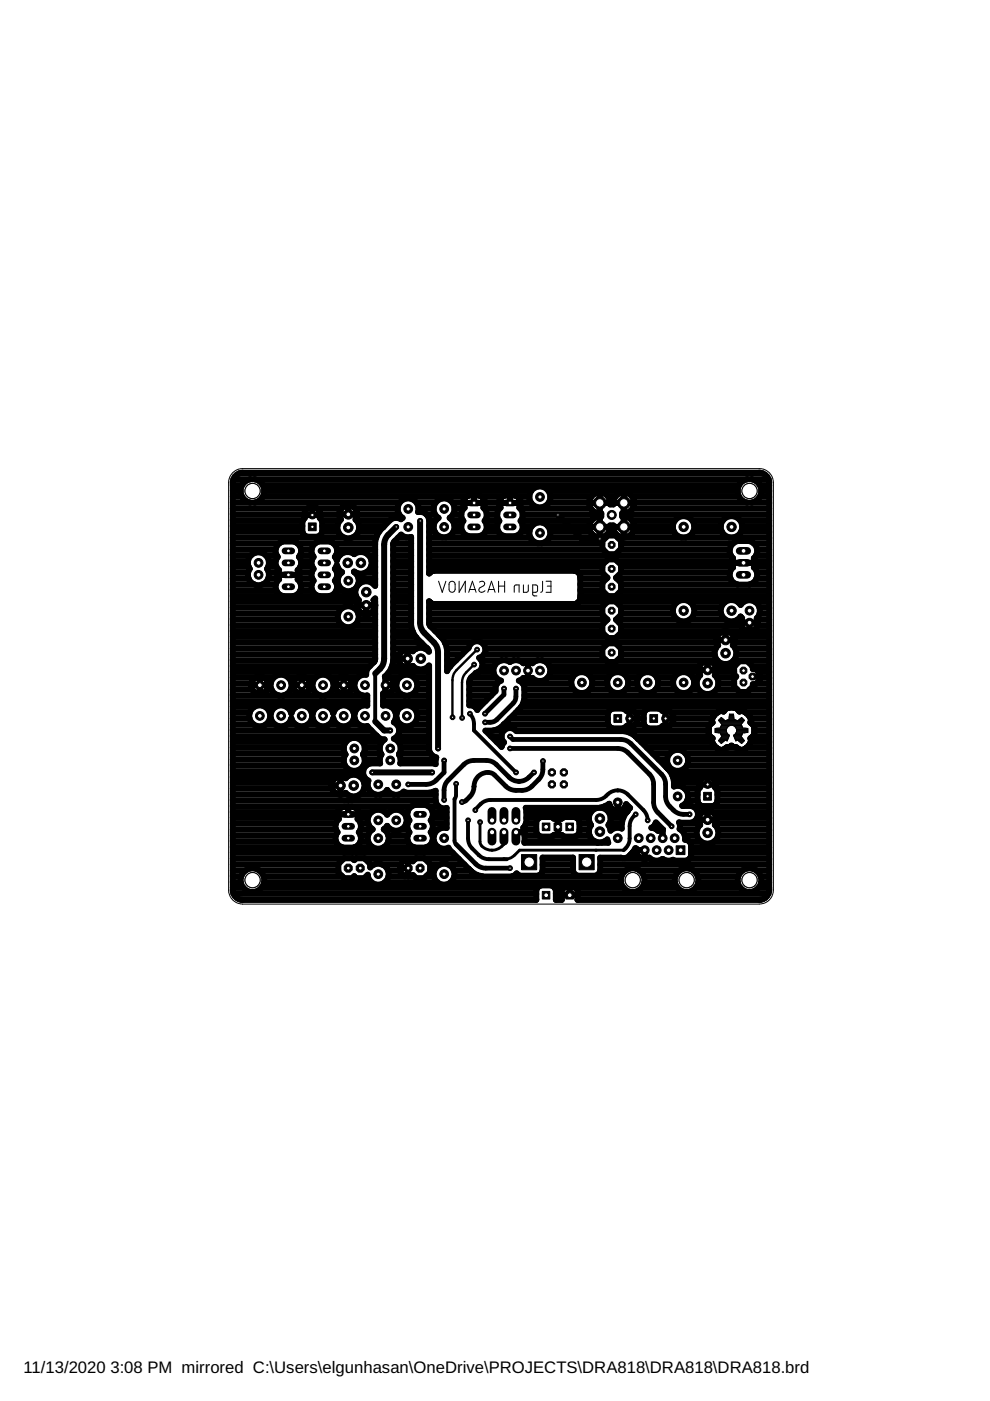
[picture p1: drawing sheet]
<svg xmlns="http://www.w3.org/2000/svg" width="210mm" height="297mm" viewBox="0 0 210 297" stroke-linecap="round" stroke-linejoin="round" font-family="sans-serif">
<defs><g id="words">
<g font-size="3.5">
<text x="5" y="291">11/13/2020</text>
<text x="23.4" y="291">3:08 PM mirrored C:\Users\elgunhasan\OneDrive\PROJECTS\DRA818\DRA818\DRA818.brd</text>
</g>
</g></defs>
<g fill="none" stroke="#000" stroke-width=".21">
<path d="M93 123.2l.8 2.4 .7-2.4M95.3 123.5a.66 .66 0 0 1 .7-.2 .66 .66 0 0 1 .5 .6v1a.65 .65 0 0 1-.6 .7 .65 .65 0 0 1-.7-.7zM97.3 123.2v2.4l1.4-2.4v2.4M99.4 125.6l.8-2.4 .7 2.4M99.6 125h1.2M101.7 123.4a.58 .58 0 0 1 .8-.1 .58 .58 0 0 1 0 .9l-.7 .4a.54 .54 0 0 0-.2 .7 .54 .54 0 0 0 .7 .2l.5-.3M103.4 125.6l.8-2.4 .8 2.4M103.6 125h1.2M105.7 124.3h1.3M105.7 123.2v2.4M107 123.2v2.4M109 125.6v-1.2l.2-.3 .2-.1h.7v1.6"/>
<path d="M111 124v1.6h.6l.4-.3v-1.3M112.9 125.6h.7l.3-.3 .1-.9-.3-.4h-.8v2l.3 .3h.6M115 123.2v2l-.4 .4M115.8 123.2h1v2.4h-1M116 124.3h.8M151.6 155.2h2.5M151.6 155.1h2.4M151.6 155h2.4M151.6 154.9h2.4M151.6 154.8h2.4M151.6 154.7h2.4M151.6 154.5h2.5"/>
<path d="M151.9 154.4h2.2M152.2 155.4h1.9M152.3 157h1.4M152.4 152.8h1.3M152.4 152.7h1.2M152.4 157.1h1.1M152.4 156.9h1.8M152.5 152.9h5.2M152.5 156.8h1.8M152.5 152.5h.9M152.6 157.2h.8M152.6 153h5"/>
<path d="M152.6 156.7h1.7M152.7 153.1h4.8M152.7 152.4h.6M152.7 157.4h.5M152.7 156.5h1.7M152.7 154.3l-1.1 .2v.8l1.1 .1 .4 .7-.8 .9 .6 .6 .9-.7 .4 .2 .5-1.2-.5-.4-.2-.4M152.8 155.5h1.4M152.8 154.3h1.4M152.8 153.2h4.6M152.8 152.3h.3M152.8 154.2h1.4M152.8 157.5h.3"/>
<path d="M152.8 155.6h1.5M152.8 154.1l-.1 .2M152.8 156.4h1.7M152.8 154.1h1.6M152.8 155.7h1.6M152.8 153.4h4.5M152.9 153.9h1.6M152.9 155.8h1.7M152.9 152.2h.1M152.9 157.6h.1M152.9 153.8l-.1 .3M152.9 156.3h1.6"/>
<path d="M152.9 153.8h1.9M153 156h1.6M153 153.5h4.2M153 153.7h4.2M153 156.2h1.5M153 156.1h1.6M153 153.6h4.1M153.9 152.8h2.3M154 157h.2M154.1 154.5l-.1 .6M154.2 152.7h1.8M154.3 154.2l-.2 .3"/>
<path d="M154.6 152.5l-.8 .3-.9-.7-.6 .6 .8 .9-.2 .2M154.6 152.5l.1-1.1h.8l.1 1.1M154.6 152.5h1M154.6 152.4h1M154.6 152.3h1M154.6 152.2h1M154.6 152.1h1M154.6 151.9h1M154.6 151.8h1M154.6 151.7h1M154.6 151.6h.9M154.7 151.5h.8"/>
<path d="M154.8 153.8l.8 .1 .4 .4M154.8 153.8l-.5 .4M155.4 153.8h1.8M155.5 156h1.7M155.6 156.1h1.6M155.6 155.8h1.7M155.6 152.5l.8 .3 .8-.7 .6 .6-.7 .9M155.6 156.2h1.6M155.7 153.9h1.6M155.7 156.3h1.6M155.7 156.4h1.7M155.8 156.5h1.7"/>
<path d="M155.8 155.7h1.5M155.8 154.1h1.6M155.8 156.7h1.7M155.9 156.8h1.7M155.9 155.6h1.5M155.9 156.9h1.8M155.9 154.2h1.5M156 157h.2M156 155.5h1.4M156 154.3l.2 .4M156 154.3h1.4M156.1 155.4h1.8"/>
<path d="M156.1 154.4h2.2M156.1 155.2l-.6 .7 .5 1.2 .2-.1M156.1 155.2h2.5M156.1 154.5h2.5M156.1 155.1h2.5M156.2 154.7v.2M156.2 155h2.4M156.2 154.8h2.4M156.2 154.7h2.4M156.2 154.9l-.1 .3M156.2 154.9h2.4M156.4 152.8h1.4"/>
<path d="M156.5 157h1.3M156.6 152.7h1.2M156.6 157.1h1.1M156.7 152.5h.9M156.8 157.2h.8M156.9 152.4h.6M156.9 157.4h.6M157 152.3h.4M157.1 157.5h.3M157.1 153.6l.2 .2M157.2 152.2h.1M157.2 157.6h.1"/>
<path d="M157.3 153.8l.1 .3M157.4 154.1v.2M157.4 154.3l1.2 .2v.8l-1.2 .1-.3 .7 .7 .9-.6 .6-.8-.7-.2 .1"/>
</g>
<g fill="none" stroke="#000" stroke-width="1.3">
<path d="M49.4 109.1h15.1M49.4 106.6h35.3M49.4 119h3.2M49.4 117.7h3.9M49.4 116.5h9M49.4 115.2h9.8M49.4 114h23.7M49.4 112.8h14.7M49.4 111.5h14.7M49.4 110.3h14.9M49.4 107.8h15.8M49.4 105.3h2"/>
<path d="M49.4 104.1h1.6M49.4 102.8h2M49.5 101.6h113.4M50.7 100.4h111M53 101.6a2.54 2.54 0 0 0-2 2.5 2.54 2.54 0 0 0 2 2.5M54 101.6a2.54 2.54 0 0 1 2.1 2.5 2.54 2.54 0 0 1-2.1 2.5M55.7 105.3h43.1M55.7 102.8h101M56 104.1h56.6M56.3 117.7h2.4M57 119h1.4M58.4 118.9v.8l.4 .8 .4 .4a1.51 1.51 0 0 0 0 2 1.99 1.99 0 0 0-.7 2 1.99 1.99 0 0 0 1.5 1.5"/>
<path d="M58.4 118.9l.5-.8a1.98 1.98 0 0 1 1.1-3.3h2.3a1.98 1.98 0 0 1 1.1 3.3l.4 .8M63.1 115.2h3.7M63.6 117.7h2.7M63.8 118.9v.8l-.3 .8-.4 .4a1.51 1.51 0 0 1 0 2 1.99 1.99 0 0 1 .7 2 1.99 1.99 0 0 1-1.5 1.5M63.8 119h2.3M63.8 116.5h2.3M64.5 109.2h3.4M64.9 108.1a1.71 1.71 0 0 1 2.2-.4 1.71 1.71 0 0 1 .7 2.1l.5 .8v2.2l-.2 .4-.8 .6h-2.1l-.5-.2-.4-.4-.2-.4v-2.2l.5-.8a1.7 1.7 0 0 1 .3-1.7zM66.1 118.9v.8l.4 .9a1.88 1.88 0 0 0 0 2.5 2 2 0 0 0 1.1 3.3M66.2 107.8h.1M66.2 107.5v1.7M66.2 109.1h.1"/>
<path d="M67.2 107.8h5.2M67.9 109.1h16.7M68.2 110.3h4M68.3 112.8h3.4M68.3 111.5h3.2M70.7 115.2h8.8M71.2 117.7h.9M71.5 116.5h8M72.6 107.6a1.9 1.9 0 0 1 2.5 0 1.9 1.9 0 0 1 .3 2.6 2.31 2.31 0 0 1 .1 3.3 2.31 2.31 0 0 1-3.3 0 2.31 2.31 0 0 1 .1-3.3 1.88 1.88 0 0 1 .3-2.6zM73.8 107.1l.1 2M73.8 107.8h.1M74.6 114h5.2"/>
<path d="M75.3 107.8h9M75.5 110.3h7.2M75.9 112.8h4.5M76.1 111.5h5.4M78.1 117.7h1.4M78.8 119h.7M79.9 113.6l-.4 1.3v9.3a2.27 2.27 0 0 0-3.7 0 2.49 2.49 0 0 0-.7-3 2.31 2.31 0 0 0 3.1-.3 2.31 2.31 0 0 0 0-3.1 2.31 2.31 0 0 0-3.1-.3 2.31 2.31 0 0 0-3.7 1.4l-.4-.8a1.98 1.98 0 0 0-1.1-3.3h-2.3a2 2 0 0 0-1.1 3.3l-.4 .8M79.9 113.6h.1M80.5 112.5l-.6 1.1M80.5 112.5h.1M81.3 111.8l1.6-1.7 .7-.3h.8l.6 .3 .4-.3a2.24 2.24 0 0 1-.9-2.9 2.24 2.24 0 0 1 2.8-1.1 2.24 2.24 0 0 1 1.3 2.8 1.91 1.91 0 0 1 2.4 1.5v11.5M81.3 111.8l-.8 .7"/>
<path d="M81.3 111.8h.1M83.4 119h3.8M83.4 117.7h3.8M83.4 116.5h3.8M83.4 115.2h3.8M84 111.7a6.1 6.1 0 0 0-2.4 2.9l-.2 .9v24.2l-.1 .9a4.7 4.7 0 0 1-1.8 2.2M84.4 114h2.8M88.3 106.6h4.1M88.7 107.8h3.2M89.1 110.4v21.7l.1 .9 .4 .8 2.7 2.8 .5 1.3 .1 20.8M90.4 109.1h1.8M91 119h37.5"/>
<path d="M91 117.7h63.9M91 116.5h36.8M91 115.2h36.7M91 114h21.5M91 112.8h1.2M91 111.5h.9M91 110.3h1.5M92.9 106a2.25 2.25 0 0 1 3.1 .7 2.25 2.25 0 0 1-.7 3.1 2.24 2.24 0 0 1 .6 3.4 2.24 2.24 0 0 1-3.4 0 2.24 2.24 0 0 1 .5-3.4 2.24 2.24 0 0 1-.1-3.8zM95.8 110.3h2.3M95.9 106.6h2.3M96.1 109.1h1.7M96.1 112.8h2"/>
<path d="M96.4 111.5h1.4M96.4 107.8h1.9M98.2 106.6h4.6M98.7 105.4l1-.4h1.6a1.6 1.6 0 0 1 1.2 2.6 1.93 1.93 0 0 1 .2 2.8 1.98 1.98 0 0 1-1.1 3.3h-2.2a1.98 1.98 0 0 1-1.1-3.3 1.93 1.93 0 0 1 .2-2.8 1.63 1.63 0 0 1 .2-2.2zM100.5 106.6v.1M100.5 105v1.6M100.5 106.6h.1M100.5 105.3h.1M102.2 105.3h4.3M102.6 107.8h3.4M102.8 106.6h3M102.9 110.3h2.8"/>
<path d="M102.9 112.8h2.8M103.2 109.1h2.2M103.2 111.5h2.2M105.8 106.6h4.6M106.4 105.4l.9-.4h1.6a1.62 1.62 0 0 1 1.2 2.6 1.93 1.93 0 0 1 .3 2.8 1.98 1.98 0 0 1-1.2 3.3h-2.2a1.98 1.98 0 0 1-1.1-3.3 1.93 1.93 0 0 1 .3-2.8 1.63 1.63 0 0 1 .2-2.2zM108.1 106.6v.1M108.1 105v1.6M108.1 106.6h.1M108.1 105.3h.1M109.7 105.3h2.5M110.3 107.8h15M110.4 106.6h2.2"/>
<path d="M110.5 110.3h15M110.5 112.8h1.7M110.8 109.1h16.7M110.8 111.5h2M112.6 104.1a2.25 2.25 0 0 1 3.1-.6 2.25 2.25 0 0 1 .6 3.1M112.6 104.1l-.4 .8v.9l.4 .8M112.6 106.6a2.26 2.26 0 0 0 3.7 0M116.1 111.5h8.8M116.3 104.1h40.1M116.4 106.6h46.7M116.4 114h12M116.7 112.8h8.5"/>
<path d="M116.7 105.3h8.6M118.3 109.2l5.1 5.1h3.8M124.9 111.7h4.5M125.5 110.3a2.23 2.23 0 0 0 1 3.6 2.23 2.23 0 0 0 2.8-2.5h.7a2.22 2.22 0 0 0 2.9 2.4 2.22 2.22 0 0 0 1-3.5M125.5 110.3a2.28 2.28 0 0 1 2-.8v-.7a2.22 2.22 0 0 1-2.6-2.1 2.22 2.22 0 0 1 2.4-2.3 2.22 2.22 0 0 1 2 2.6h.7a2.22 2.22 0 0 1 2.1-2.6 2.22 2.22 0 0 1 2.4 2.3 2.22 2.22 0 0 1-2.6 2.1v.7a2.28 2.28 0 0 1 2 .8M127.1 104.4v4.4M127.1 109.5v4.4M127.1 111.7h.1M127.1 106.6h.1M127.1 112.8h.1M127.1 111.5h.1M127.1 110.3h.1"/>
<path d="M127.1 107.8h.1M127.1 105.3h.1M129 105.3h1.4M129.1 112.8h1.2M129.4 111.5h.6M130 111.7h4.5M130.9 119h24.3M131 114h32.1M131.6 116.5h23.1M131.7 115.2h23.7M131.9 109.1h31.2M132.2 106.6h.1"/>
<path d="M132.2 104.4v4.4M132.2 109.5v4.4M132.2 111.7h.1M132.2 112.8h.1M132.2 111.5h.1M132.2 110.3h.1M132.2 107.8h.1M132.2 105.3h.1M133.9 110.3h9.3M134 105.3h22.7M134.1 107.8h29M134.2 112.8h8.7"/>
<path d="M134.5 111.5h8.2M146.7 110.3h6.6M146.9 112.8h6.2M147.2 111.5h5.6M155.1 119.3h5M155.4 118.4a1.65 1.65 0 0 0 0 1.9l-.4 .4-.3 .8M155.4 118.3a2.09 2.09 0 0 1-.6-2.1 2.09 2.09 0 0 1 1.6-1.5h2.5a2.13 2.13 0 0 1 1.6 1.5 2.13 2.13 0 0 1-.6 2.2 1.65 1.65 0 0 1-.1 1.9 2.09 2.09 0 0 1 .7 2.1 2.09 2.09 0 0 1-1.6 1.6h-2.5a2.13 2.13 0 0 1-1.7-2.5M155.4 118.3v.1M156.9 110.3h6.2M157.1 112.8h6M157.4 111.5h5.7M157.6 119.3v.1"/>
<path d="M158.4 101.6a2.54 2.54 0 0 0-2 2.5 2.54 2.54 0 0 0 2 2.5M159.4 101.6a2.53 2.53 0 0 1 2 2.5 2.53 2.53 0 0 1-2 2.5M159.8 115.2h3.3M160.1 119h3M160.3 117.7h2.8M160.5 116.5h2.6M161.1 105.3h2M161.1 102.8h2M161.4 104.1h1.7M162.9 101.5l.2 .8v86.4l-.2 .8M162.9 101.5v.1M162.9 101.5a2.1 2.1 0 0 0-1.9-1.3h-109.5a2.16 2.16 0 0 0-2.1 1.9v86.9l.1 .5"/>
<path d="M49.4 126.4h26.1M49.4 133.8h30.1M49.4 140h30.1M49.4 138.7h30.1M49.4 137.5h30.1M49.4 136.3h30.1M49.4 135h30.1M49.4 132.6h23.1M49.4 131.3h22.3M49.4 130.1h22.3M49.4 128.8h23.3M49.4 127.6h26.5"/>
<path d="M49.4 125.1h9.2M49.4 123.9h4.5M49.4 122.7h3.3M49.4 121.4h3.2M49.4 120.2h3.3M52.6 121.4a2.25 2.25 0 0 0 2.2 2.7 2.25 2.25 0 0 0 2.2-2.7M52.9 120.6a2.26 2.26 0 0 1 1.9-3.5 2.26 2.26 0 0 1 1.9 3.5M52.9 120.6l-.3 .8M52.9 120.6h.1M55.7 123.9h2.8M56.6 120.6h.1M56.7 120.6l.3 .8"/>
<path d="M56.8 120.2h1.8M56.9 122.7h2.1M57 121.4h1.9M58.8 121.9h4.7M61.1 121.9h.1M63.2 122.7h3M63.4 121.4h2.7M63.6 120.2h2.7M63.7 125.1h2.5M63.8 123.9h2.3M69.9 126.4a1.98 1.98 0 0 0 1.1-3.3 1.81 1.81 0 0 0 0-2.5l.4-.8 .4 .8 .7 .7a2.24 2.24 0 0 0-.3 3.4 2.24 2.24 0 0 0 3.4-.2 2.15 2.15 0 0 0 .5 2.7 1.91 1.91 0 0 0 .9 2.9 1.91 1.91 0 0 0 2.5-1.6M71.2 120.2h.4"/>
<path d="M71.3 122.7h.3M71.3 125.1h1.6M71.4 123.9h.4M71.4 121.4h1M74.8 125.1h.6M75 128.8h.8M75.1 132.6h4.4M75.2 121.4h.4M75.7 128.3h3.8M75.9 123.9h.2M75.9 130.1h1M76 131.3h3.5"/>
<path d="M76 122.7h3.5M77.4 121.4h2.1M77.6 128.8l.1 .1M77.6 130.1h.1M77.7 128.4l-.1 1.8M78.4 130.1h1.1M78.6 120.2h.9M79.2 123.9h.3M79.4 127.6h.1M79.5 128.8h.1M79.5 128.2l-.3-1 .3-.3v12.9l-.2 .5-1.4 1.4-.3 .7v.7a2.23 2.23 0 0 0-2.5 2.3 2.23 2.23 0 0 0 2.8 2v2.2h-1l-.8 .3M83.4 126.4h3.8"/>
<path d="M83.4 133.8h4.1M83.4 140h1.1M83.4 138.7h1.3M83.4 137.5h4.9M83.4 136.3h6M83.4 135h4.7M83.4 132.6h3.8M83.4 131.3h3.8M83.4 130.1h3.8M83.4 128.8h3.8M83.4 127.6h3.8M83.4 125.1h3.8"/>
<path d="M83.4 123.9h3.8M83.4 122.7h3.8M83.4 121.4h3.8M83.4 120.2h3.8M84.5 139.6l1.9 .1M84.7 138.8a1.94 1.94 0 0 0 .6 2.4M86.4 137.7v3.8M86.4 140h.1M86.4 138.7v.1M87.5 133.9l.6 1.2M87.5 133.9v.1M87.5 133.9l-.3-1.2v-18.9a1.98 1.98 0 0 1-2.2-.5l-1.4 1.5-.2 .7v24.8l-.4 1.3"/>
<path d="M88.1 135.1l2.6 2.5 .3 .6a2.32 2.32 0 0 0-3.5-.2 1.94 1.94 0 0 0-2.8 .8M90 137.5h.6M91 127.5l.1 5 2 2.1M91 127.5l.4 .4 .5 .2h30l.8-.4M91 121.6h.1M91 131.3h37.7M91 130.1h36.7M91 128.8h36.7M91 127.6h.1M91 121.4h.1M91 120.2h36.7M91.1 121.4l.8-.4h30l.8 .4"/>
<path d="M91.1 121.4l-.1 .2M91.1 132.6h36.6M92.3 133.8h35.4M93.1 134.6h.1M93.1 134.6l.7 .8M93.5 135h35.2M93.8 135.3l.6 1.1M94.3 136.3h5.8M94.4 136.4l.1 .1M94.4 136.4l.4 1.3v4.6l.5-.9M94.7 137.5h4.5M94.8 140h1.9"/>
<path d="M94.8 138.7h3.2M102 140h12.9a2.23 2.23 0 0 1 1.6 3.2 2.23 2.23 0 0 1-3.6 .5 1.8 1.8 0 0 1-1.9 0l-.4 .4-.6 .2 .9 .7 .3 .6v2.6l-.3 1M102.2 136.3h49.8M102.6 138.7a1.81 1.81 0 0 0-.7-2.6 1.81 1.81 0 0 0-2.5 1.3l-3.9 3.8M102.6 138.7l-.5 .5-.5 .3a1.79 1.79 0 0 1 .7 1.8 1.79 1.79 0 0 1-1.4 1.4l-.8 .7M102.6 138.7h25.1M102.9 137.5h24.9M106.4 140a2.23 2.23 0 0 0-1.8 2.1 2.23 2.23 0 0 0 1.6 2.2 1.82 1.82 0 0 0-1.1 2.2l-3.9 4a1.61 1.61 0 0 0-1.7-1v-4.8l.1-.6 .3-.5M107.3 140l.8 .3 .8-.3M109.8 140l.8 .3 .4 .3a1.8 1.8 0 0 1 1.9 0l.3-.3 .8-.3M115 140h13.5M122.7 121.4l.3 .7v4.8l-.3 .8"/>
<path d="M122.7 121.4h5M122.7 127.6h6.1M123 126.4h40.1M123 125.1h4.7M123 123.9h4.7M123 122.7h5.7M127.7 121.4l1.1 1.1-1.1 1.1v1.6l1.2 1.2M127.7 121.4v-1.6l1.2-1.2h1.6l1.2 1.2v1.6M128.9 127.5h1.6l1.2 1.2v1.6l-1.1 1.1 1.1 1.1v1.6l-1.2 1.2h-1.6l-1.2-1.2v-1.6l1.1-1.1-1.1-1.1v-1.6zM130.6 127.6h13M130.7 131.3h12.9M130.7 135h21.3"/>
<path d="M130.7 122.7h24.2M130.9 140h21.2M131.6 137.5h20.2M131.7 121.4l-1.1 1.1 1.1 1.1v1.6l-1.2 1.2M131.7 133.8h26.8M131.7 138.7h19.8M131.7 132.6h25.4M131.7 130.1h11M131.7 128.8h11M131.7 125.1h31.4M131.7 123.9h24.6M131.7 121.4h23"/>
<path d="M131.7 120.2h23.6M146.3 127.6h7.5M146.3 131.3h7.4M147.1 128.8h5.8M147.1 130.1h5.8M151.9 135.7h3.8M153.7 133.8a1.91 1.91 0 0 0-1.4 3 2.32 2.32 0 0 0-.1 3.3 2.32 2.32 0 0 0 3.4 0 2.32 2.32 0 0 0-.2-3.3 1.91 1.91 0 0 0-1.5-3M153.8 135.7h.1M153.8 135v.1M153.8 133.8v1.9M155.6 140h7.5M155.6 135h7.5"/>
<path d="M155.6 136.3h7.5M155.9 137.5h7.2M156.1 138.7h7M156.4 127.6h1.2M156.4 131.3h.8M157.1 132h3.6M157.6 127.6l-.6 .6a2.3 2.3 0 0 0-3.4-.4 2.3 2.3 0 0 0 0 3.5 2.3 2.3 0 0 0 3.4-.6l.4 .4a1.83 1.83 0 0 0 1.5 2.8 1.83 1.83 0 0 0 1.5-2.8 2.19 2.19 0 0 0-.3-3.5M157.6 127.6l.9-.3h.8l.8 .3M158.9 132h.1M158.9 132v1.8M158.9 132.6h.1M159 123.9h4.1"/>
<path d="M159.3 133.8h3.8M159.9 120.2h3.2M160.1 127.6h3M160.4 122.7h2.7M160.5 121.4h2.6M160.6 131.3h2.5M160.7 132.6h2.4M161 130.1h2.1M161 128.8h2.1M49.4 152.4h3.5M49.4 159.8h23.8M49.4 158.6h23.5"/>
<path d="M49.4 157.3h23.9M49.4 156.1h30.6M49.4 154.8h29.3M49.4 153.6h4.4M49.4 151.1h3.5M49.4 149.9h4.4M49.4 148.7h28.5M49.4 147.4h9.6M49.4 146.2h4.1M49.4 144.9h3.9M49.4 143.7h4.7M49.4 142.5h28.2"/>
<path d="M49.4 141.2h29M53.2 145.3h3.7M55.1 143.4v3.7M55.1 145.3h.1M55.1 146.2h.1M55.1 144.9v.1M55.1 143.7h.1M56 143.7h2M56.3 149.9h2.1M56.4 153.6h1.9M56.7 146.2h.9M56.9 144.9h.5"/>
<path d="M57.2 151.1h.3M57.2 152.4h.2M58.3 149.9a2.23 2.23 0 0 1 3.5 1.4 2.26 2.26 0 0 1 3.4-1.4M58.3 149.9a2.25 2.25 0 0 0 0 3.7 2.25 2.25 0 0 0 3.5-1.3 2.25 2.25 0 0 0 3.4 1.3 2.25 2.25 0 0 0 0-3.7M60.2 147.4h7.7M60.8 149.9h1.9M60.9 153.6h1.8M61.2 143.7h1.8M61.6 146.2h.8M61.7 151.1h.1M61.7 152.4h.1M61.8 144.9h.4"/>
<path d="M62.1 145.3h3.7M64 143.4v3.7M64 145.3h.1M64 146.2h.1M64 144.9v.1M64 143.7h.1M64.9 143.7h2M65.2 149.9h2M65.3 153.6h1.9M65.6 146.2h.9M65.8 144.9h.5M66.1 151.1h.3"/>
<path d="M66.1 152.4h.2M69.1 147.4h7.7M69.7 149.9h1.9M69.7 149.9a2.24 2.24 0 0 0-3.2 .8 2.24 2.24 0 0 0 1.2 3.2 2.24 2.24 0 0 0 3-1.6 2.26 2.26 0 0 0 2.9 1.6 2.26 2.26 0 0 0 1.3-3.2 2.26 2.26 0 0 0-3.3-.8M69.7 149.9l.7 .6 .3 .8 .3-.8 .6-.6M69.8 153.6h1.7M70 143.7h1.9M70.5 146.2h.7M70.6 151.1h.1M70.6 152.4h.1M70.7 144.9h.3M71 145.3h3.7"/>
<path d="M72.9 143.4v3.7M72.9 145.3h.1M72.9 146.2h.1M72.9 144.9v.1M72.9 143.7h.1M73.2 160a2.25 2.25 0 0 0 1.9 3.5 2.25 2.25 0 0 0 1.9-3.5M73.3 160a2.25 2.25 0 0 1 1.8-3.6 2.25 2.25 0 0 1 1.9 3.6M73.3 160h-.1M73.8 143.7h2M74.1 149.9h2M74.1 153.6h2M74.4 146.2h1"/>
<path d="M74.7 144.9h.5M75 151.1h.2M75 152.4h.2M76.1 149.9a2.24 2.24 0 0 0-.8 2.8 2.24 2.24 0 0 0 2.6 1.2l2.5 2.6 .7 .3h.5a2.26 2.26 0 0 0-.7 3.2l-.4 .8 .1 1.1h-2.1a1.92 1.92 0 0 0-1.5 1.6 1.92 1.92 0 0 0 1.1 2 2.22 2.22 0 0 0 1.1 2.8 2.22 2.22 0 0 0 2.9-.8 2.18 2.18 0 0 0 3.5 .3l.6 .3h4.8l1.4-.4v2.2a1.76 1.76 0 0 0 2.3 1.4v4.3a2.24 2.24 0 0 0-2.6 1.2 2.24 2.24 0 0 0 .8 2.8M76.9 157.3h4.1M77 160h.1M77 159.8h3.8M77.3 158.6h3.2M79.5 153l1.9 1.9h1.3M81.2 148.7h9.8M81.2 147.4h4.4M81.7 143.4v3.7"/>
<path d="M81.7 145.3h.1M81.7 145.3h1.9M81.7 146.2h.1M81.7 144.9v.1M81.7 143.7h.1M82.2 142.9h.1M82.2 142.9l-.6 .5a1.83 1.83 0 0 1 2 2.1 1.83 1.83 0 0 1-2.4 1.5v2.6a2.22 2.22 0 0 1 2.4 1 2.22 2.22 0 0 1-.1 2.5 1.88 1.88 0 0 1 1.2 1.8 1.88 1.88 0 0 1-1.2 1.7 2.19 2.19 0 0 1 1.1 3.4M82.4 142.7h.1M82.4 142.7l-.2 .2M82.5 142.5h8.5M82.7 143.7h2M83 149.9h2"/>
<path d="M83 141.6h.1M83 141.6l-.6 1.1M83.1 141.2h2.2M83.3 146.2h.9M83.5 144.9h.6M83.9 151.1h.2M83.9 152.4h.2M84.1 153.6h.9M84.2 156.1h6.8M84.5 157.3h6.5M84.6 160h.1M84.6 154.8h6.4"/>
<path d="M84.6 159.8h6.7M84.9 158.6h6.1M85.3 141.2a1.9 1.9 0 0 0 2.2 0M86.4 141.2h.1M86.9 147.4h4.1M87.5 141.2a2.34 2.34 0 0 0 3.5-.1v18l.3 .7 .5 .5 .7 .3-.1 1.4-.4-.1h-7.1v-1.1l-.3-.8M87.5 141.2h.1M87.5 149.9h3.5M87.5 153.6h3.5M87.8 143.7h3.2M88.3 146.2h2.7M88.4 151.1h2.6"/>
<path d="M88.4 152.4h2.6M88.5 144.9h2.5M90.8 141.2h.2M94.8 141.2h.7M95.3 141.4h.1M95.5 141.2l-.2 .2M95.5 141.2h.1M99.5 148.7h3.5M99.5 147.4h4.7M99.5 146.2h5.6M99.5 144.9h5.9M99.9 143.7h5.3"/>
<path d="M99.9 143.6v.1M100.1 143.4h.1M100.1 143.4l-.2 .2M100.7 149.9h1M101.4 142.5h3.2M102.3 141.2h2.5M104.1 156.1h2.2M104.7 154.8h2.2M105.3 157.3h1.5M106.3 154.2h.1M106.3 154.2l-.9 .5-1 .2h-1.5l3.4 3.4M106.3 158.3h.1"/>
<path d="M106.8 153.6h22.2M106.8 153.6h.1M106.8 153.6l-.5 .6M108.1 152.4h20.8M109.3 151.1h19.6M109.3 154.8h41M109.8 150.6h.1M109.8 150.6l-3 3M110.1 150.4h.1M110.1 150.4l-.3 .2M110.4 150h.1M110.4 150l-.3 .4"/>
<path d="M110.5 149.9h52.6M110.8 144.9h10.3M110.9 149.2h.1M110.9 149.2l-.5 .8M111 148.7h52.1M111.2 147.4h51.9M111.2 146.2h10.5M111.9 140.4v3.6M111.9 142.2h.1M111.9 142.5h.1M111.9 143.7h.1M111.9 141.2h.1"/>
<path d="M116.1 143.7h5.3M116.5 141.2h31.8M116.7 142.5h31.4M125 146.2h4.3M125.3 143.7h3.7M125.6 144.9h3.2M129.4 150.4l.5-.2h2.2l.7 .5a1.71 1.71 0 0 1 2.4 1.6 1.71 1.71 0 0 1-2.4 1.6l-.7 .5h-2.2l-.5-.2-.5-.8v-2.1zM132.2 155h-22.7a1.79 1.79 0 0 0-2.6-.2 1.79 1.79 0 0 0 0 2.6l-.6 .9M132.2 155h.1M132.2 155a4.5 4.5 0 0 1 3.1 1.7l6.7 6.7 .6 1M132.6 146.2h3.1M132.9 143.7h2.4"/>
<path d="M133.2 144.9h1.9M133.5 150.6v3.5M133.5 152.3l3 .1M133.5 153.6h.1M133.5 151.1v.1M134.6 153.6h2M134.7 156.1h15.8M134.7 151.1h1.9M135.9 157.3h15.1M137.1 150.4l.4-.2h2.2l.8 .5a1.71 1.71 0 0 1 2.3 1.6 1.71 1.71 0 0 1-2.3 1.6l-.8 .5h-2.2l-.8-.5-.2-.5v-2.1zM137.2 158.6h14.8M138.4 159.8h3.6"/>
<path d="M139 146.2h4.3M139.3 143.7h3.7M139.5 144.9h3.2M141.1 152.3l9.9 .1M141.1 150.6v3.5M141.1 152.3v.1M141.1 153.6h.1M141.1 152.4h.1M141.1 151.1v.1M142.3 153.6h8.3M142.3 151.1h9.7M145.4 159.8h17.7"/>
<path d="M146.6 146.2h1.5M146.9 143.7h1.1M147.2 144.9h.5M148.1 142h3.8M148.3 141.2a1.92 1.92 0 0 0 .2 2 2.32 2.32 0 0 0-.1 3.3 2.32 2.32 0 0 0 3.4-.1 2.32 2.32 0 0 0-.2-3.3 1.92 1.92 0 0 0 .1-1.9M148.3 141.2a1.91 1.91 0 0 1 1.7-1.1 1.91 1.91 0 0 1 1.7 1.1M150 140.1v1.9M150 142v.1M150 141.2h.1M151 152.3l.1 .9-.6 .5-.2 .5v1.2l.2 .7 .5 .4M151 156.5h.1M151.1 156.5l-.1 .9 .9 1.1a1.43 1.43 0 0 0 2.2-.1l.3 .1"/>
<path d="M151.7 141.2h4.1M151.9 142.5h3.8M151.9 146.2h4.4M152 143.7h3.9M152.3 144.9h3.4M153.4 150.9l-.7-.1-.5 .2-.9 .8-.3 .5M153.5 150.8l.4-.5 .6-.3 1.3 .1 .5 .2 .4 .5M153.5 150.8l-.1 .1M153.9 158.6h2.4M154.4 158.4h.1M155.3 158.2l-.2-.1-.7 .3M155.3 158.2h.1"/>
<path d="M155.3 158.2l.5 .2M155.8 158.4v.1M155.8 158.5l.2-.1a1.43 1.43 0 0 0 2.2 .1M156.7 150.8l.1 .1M156.8 150.9l.7-.1 .5 .2 .9 .8 .3 .5M156.8 140.2h1.7l1.1 1.2v.5h.6l.9 .9v1.3l-.9 1h-.6v.4l-1.1 1.2h-1.7l-1.1-1.2v-1.6l.4-.5-.4-.4v-1.6zM158.2 151.1h4.9M158.2 158.6h4.9M159 146.2h4.1M159.1 153.2l.6 .5 .2 .6v1.3l-.2 .5-.6 .4M159.1 156.5l.1 .9-1 1.1M159.1 153.2h.1"/>
<path d="M159.1 156.5h.1M159.2 152.3l-.1 .9M159.2 152.4h3.9M159.2 157.3h3.9M159.5 141.2h3.6M159.6 153.6h3.5M159.7 156.1h3.4M159.9 154.8h3.2M160.3 144.9h2.8M160.8 142.5h2.3M161.1 143.4l-1.5 .1M161.1 143.7h2"/>
<path d="M49.4 175.9h21.9M49.4 170.9h37.9M49.4 168.5h24.3M49.4 179.6h23.1M49.4 178.4h21.8M49.4 177.1h21.8M49.4 174.6h21.8M49.4 173.4h22.3M49.4 172.2h22.2M49.4 169.7h43M49.4 167.2h21M49.4 166h21"/>
<path d="M49.4 164.7h22.2M49.4 163.5h27.6M49.4 162.3h23.8M49.4 161h23.5M70.3 166.6h1.9M71.5 172.7h4.6M71.9 171.6l.8-.5 2-.1a1.61 1.61 0 0 1 1.1 2.7 1.91 1.91 0 0 1 .3 2.7 2 2 0 0 1-1.1 3.3h-2.3a2 2 0 0 1-1.1-3.3 1.9 1.9 0 0 1 .3-2.7 1.63 1.63 0 0 1 0-2.1zM72.2 164.7v3.8M72.2 167.2h.1M72.2 166h.1M72.2 164.7v.1M72.8 164.7a1.91 1.91 0 0 0-2.5 1.5 1.91 1.91 0 0 0 1.8 2.3"/>
<path d="M72.8 164.7l.4 .3a2.34 2.34 0 0 1 3.4-.1 2.34 2.34 0 0 1 0 3.3 2.34 2.34 0 0 1-3.4-.1l-.9 .4M72.8 164.7h.8M73.8 171l.1 1.7M73.8 172.2h.1M75.2 179.6h3.7M75.9 173.4h2.1M76.1 172.2h2.7M76.3 168.5h3.3M76.4 175.9h2.5M76.4 164.7h.9M76.4 178.4h1.7M76.4 177.1h1.6"/>
<path d="M76.5 174.6h1.6M77.1 162.3h.6M77.2 167.2h1M77.2 166h.8M77.3 161h3.2M78.9 163.8h12.7M78.9 179.6l.8 .3h.9l.8-.3M78.9 175.9l.1-.1a2.24 2.24 0 0 1-.4-3.5 2.24 2.24 0 0 1 3.5 .4 2.25 2.25 0 0 1 3.4-.5 2.25 2.25 0 0 1 0 3.4 2.25 2.25 0 0 1-3.4-.5l-.7 .7a2.22 2.22 0 0 1 0 3.8M78.9 175.9a2.26 2.26 0 0 0 0 3.7M80.8 168.5h2.6M81.4 179.6h6.3M81.5 175.9h1.5"/>
<path d="M81.6 172.2h1M82.3 178.4h4.2M82.3 177.1h4.2M84.6 168.5h7.8M84.9 161h7.5M85 175.9h1.5M85.4 172.2h1M86.1 174.6h.3M86.2 173.4h.3M87.2 171l.8-.3h2.2a2 2 0 0 1 1.1 3.2 1.88 1.88 0 0 1 0 2.5 2 2 0 0 1-1.1 3.3h-2.2a2 2 0 0 1-1.2-3.3 1.88 1.88 0 0 1 0-2.5 1.99 1.99 0 0 1 .4-2.9zM90.4 179.6h2.5M90.8 170.9h2.2"/>
<path d="M91.6 173.4h3.1M91.6 175.9h1.3M91.7 178.4h.3M91.7 177.1h.3M91.7 174.6h3M91.7 172.2h3M92.9 179.6l.8 .3h.9l.5-.2 .1 .3 4.9 4.9M109.4 176.4h1.8M109.4 176.4v.1M111.1 175.9l-.2-.4 .4-.3 .3-.9v-2.7l-.1-.3h15.1a2.3 2.3 0 0 0-1.3 3.6l-.4 1M111.1 175.9l.1 2.8h17.8l-.2-.7a2.3 2.3 0 0 1-2.8 .4 2.3 2.3 0 0 1-1.1-2.5M111.1 175.9h2.6"/>
<path d="M111.2 178.4h14.9M111.2 177.1h3M111.5 174.6h2.2M111.6 173.4h2.7M111.6 172.2h13.7M114.3 173.4l-.6 .8v2.2l.6 .8 .4 .2h2.1l.7-.4h1.6l.6 .4h2.1l.5-.2 .6-.8v-2.2l-.6-.8M114.3 173.4l.4-.2h2.1l.7 .4h1.6l.6-.4h2.1l.5 .2M117.3 173.4h2M117.4 177.1h1.8M118.3 173.6v3.4M118.3 175.3h.1M118.3 175.9h.1"/>
<path d="M118.3 174.6v.1M122.3 173.4h2.6M122.4 177.1h2.6M122.9 175.9h2M122.9 174.6h2.2M128.2 171l-1.1 .3a2.26 2.26 0 0 1 2.2 1.2 2.26 2.26 0 0 1-.3 2.4l.5 1M128.2 171h.1M128.2 178.4h.6M128.3 170.9h1M129 172.2h3.9M129.2 174.6h2.6M129.3 170.9a1.83 1.83 0 0 0 1.7 1 1.83 1.83 0 0 0 1.6-1"/>
<path d="M129.3 170.9l-.1-.5-1 .6M129.5 175.9h.2M129.5 173.4h2.6M129.7 175.9l-.2 .2v-.2M131 170.9v.1M131 170.1v1.8M132.1 173.4l-.3 1.1v1.2l-.4-.2h-.9l-.8 .4M132.1 173.4h.1M132.6 170.9l.2-.4 .8 .8-.8 1M132.6 170.9h.6M132.8 172.3l-.7 1.1M132.8 172.3h.1"/>
<path d="M133 172.1h.1M134.9 179.9a1.82 1.82 0 0 0 .7 1.9 1.82 1.82 0 0 0 2 0 2.15 2.15 0 0 0 2.9 .3M134.9 179.9h.1M134.9 179.9l-.2-.1-.5 .8M138.9 174.6h.4M139.2 175.9h1.4l-1.5-1.5-.3 .5-.7 .6 1.1 .4 .3 .3 .9-.3M139.6 161h1.9M140.5 175.9v1.8M140.5 177.1h.1M140.9 162.3h.8M142 163.5h21.1M142.6 164.4l.3 1.3v1.1a2.21 2.21 0 0 1 2.8 1.2 2.21 2.21 0 0 1-1.1 2.8l2 .1a1.81 1.81 0 0 1 1.4 1.8 1.81 1.81 0 0 1-1.4 1.7l-2.6-.1 .2 .5-.1 1a2.1 2.1 0 0 1 1.1 2.3 1.23 1.23 0 0 1 1.3 1v2.4l-.5 .8-.5 .2h-2.4l-.4-.2a2.11 2.11 0 0 1-2.2-.2"/>
<path d="M142.6 164.4h.1M142.7 164.7h6.6M142.9 166h5.4M144.1 174.6h4.2M144.3 175.9h3.5M145.2 177.1h2.6M145.2 167.2h3M145.6 162.3h17.5M145.7 169.7h2.2M145.9 168.5h2M145.9 161h17.2M146.1 178.4h2.4"/>
<path d="M146.5 179.6h16.6M146.7 170.9h16.4M147.8 173.4h.3M147.9 172.2h1.1M148.1 173.8h3.8M148.1 173.4v.8l.3 .7a2.51 2.51 0 0 0-.7 2.1 2.31 2.31 0 0 0 3.4 1.6 2.31 2.31 0 0 0 .5-3.7l.3-.7v-.8M148.1 173.4a1.91 1.91 0 0 1 1.9-1.5 1.91 1.91 0 0 1 1.9 1.5M148.3 166.3h3.4M150 166.3h.1M150 164.6v1.7M150 171.9v1.9M150 173.8h.1"/>
<path d="M150 173.4h.1M150 172.2h.1M150 166h.1M150 164.7v.1M150.7 164.7h12.4M151 172.2h12.1M151.5 178.4h11.6M151.7 166a1.72 1.72 0 0 0-2.2-1.3 1.72 1.72 0 0 0-1.1 2.3l-.5 .7v2.2l.2 .5 .8 .5M151.7 166l-.1 1 .5 .7v2.2l-.2 .5-.8 .5M151.7 166h11.4M151.7 174.6h11.4M151.8 167.2h11.3"/>
<path d="M151.9 173.4h11.2M152.1 168.5h11M152.1 169.7h11M152.2 175.9h10.9M152.3 177.1h10.8M49.4 185.8h1.8M49.4 182.1h23.5M49.4 188.3h2.2M49.4 187h1.6M49.4 184.6h2.7M49.4 183.3h22.3M49.4 180.8h46.6"/>
<path d="M49.5 189.5h64.2M51 190.7h62.7M55 184.6h16.7M55.4 188.3h58.5M55.9 185.8h16.7M56 187h22.7M71.7 183.2l1.3-1.2h1.7l.4 .4 .4-.4h1.8l1.2 1.2v.7a2.24 2.24 0 0 1 3.5 .2 2.24 2.24 0 0 1-1.1 3.4 2.24 2.24 0 0 1-2.9-2l-.7 .7h-1.8l-.4-.4-.4 .4h-1.7l-1.3-1.2zM74.8 182.1h.6M77.4 182.1h10.7M77.6 185.8h.4M78.5 183.3h.8M81 183.3h3.9"/>
<path d="M81.6 187h11.1M82.3 184.6h2.5M82.4 185.8h5.4M84.8 184.1h1.8M85.8 185.8l-1-1v-1.4l1-1h1.4l.3 .2 .7-.6h1.7l1.3 1.2v1.8l-1.3 1.2h-1.7l-.7-.7-.3 .3M86.5 182.4l.1 3.4M86.5 184.6h.1M86.5 183.3h.1M90 182.1h7.3M90.3 185.8h1.6M91.2 184.6h.9M91.2 183.3h2.1"/>
<path d="M91.9 185.8a2.25 2.25 0 0 1 2.2-2.7 2.25 2.25 0 0 1 2.3 2.7M91.9 185.8a2.24 2.24 0 0 0 2.2 1.8 2.24 2.24 0 0 0 2.3-1.8M95 183.3h3.5M95.6 187h36.1M96.2 184.6h3.5M96.4 185.8h5.8M100.1 184.9l1.1 .6M101.2 185.5h.1M108.6 185.8h23.2M113.9 188.3l-.2 .4v2.1h-62.2a2.06 2.06 0 0 1-2-1.3M113.9 188.3l.8-.6h2.1l.8 .6M115 182.1h6.5"/>
<path d="M115 184.6h6.5M115 183.3h6.5M117.6 188.3l.3 .4v2.1h1.2v-.1M117.6 188.3h1.9M117.9 190.7h1.2M117.9 189.5h1.2M119.1 189.8h3.4M120.8 188.1v1.7M120.8 189.8h.1M120.8 188.3h.1M120.8 189.5h.1M122.1 188.3h10.2"/>
<path d="M122.4 190.7h39M122.5 189.5h40.4M127.3 182.1h9.1M127.3 184.6h5.4M127.3 183.3h35.8M133.6 181.3h.1M134 180.8h.9M134 180.8h.1M134 180.8l-.8 .9-.6 .2-5.3-.1v2.9l-.6 .8-.5 .2h-3.7l-.5-.2-.5-.8v-2.9h-6.5v2.9l-.1 .4-.9 .6h-3.7l-.8-.5-.4 .4-.6 .2h-6.1l-1.2-.3M134.2 180.6h.1M134.2 180.6l-.2 .2M134.9 180.3h1.8"/>
<path d="M135.6 184.6h8.5M136 188.3h7.7M136.5 185.8h6.7M136.6 187h6.5M136.7 180.8h.1M136.7 180.3v1.8M136.7 180.3h.1M136.9 182.1h1M140.5 182.1h.1M146.2 182.1h16.9M146.5 180.8h16.6M147 184.6h10.4"/>
<path d="M147.4 188.3h9.6M147.9 185.8h8.6M148.1 187h8.3M160.4 184.6h2.7M160.8 188.3h2.3M161.2 185.8h1.9M161.4 187h1.7M162.9 189.5a2.05 2.05 0 0 1-1.9 1.3h-38.6v-2.1l-.2-.4-.5-.2h-1.8l-.5 .2-.3 .4v2"/>
<circle cx="114.5" cy="113" r="2.25"/>
<circle cx="129.7" cy="115.5" r="2.14"/>
<circle cx="144.9" cy="111.7" r="2.3"/>
<circle cx="155.1" cy="111.7" r="2.3"/>
<circle cx="73.8" cy="130.8" r="2.26"/>
<circle cx="129.7" cy="138.4" r="2.15"/>
<circle cx="144.9" cy="129.5" r="2.3"/>
<circle cx="55.1" cy="145.3" r="1.83"/>
<circle cx="55.1" cy="151.8" r="2.25"/>
<circle cx="59.6" cy="145.3" r="2.26"/>
<circle cx="64" cy="145.3" r="1.83"/>
<circle cx="68.5" cy="145.3" r="2.26"/>
<circle cx="72.8" cy="145.3" r="1.83"/>
<circle cx="86.2" cy="151.8" r="2.25"/>
<circle cx="86.3" cy="145.3" r="2.25"/>
<circle cx="123.3" cy="144.7" r="2.25"/>
<circle cx="131" cy="144.7" r="2.25"/>
<circle cx="137.3" cy="144.7" r="2.26"/>
<circle cx="144.9" cy="144.7" r="2.26"/>
<circle cx="143.7" cy="161.2" r="2.25"/>
<circle cx="53.5" cy="186.6" r="2.54"/>
<circle cx="134.1" cy="186.6" r="2.54"/>
<circle cx="145.6" cy="186.6" r="2.54"/>
<circle cx="158.9" cy="186.6" r="2.54"/>
</g>
<path d="M101.1 137.7l-4.3 4.4a2.86 2.86 0 0 0-.9 2.1v7.9M100.5 140.9l-1.7 1.7a2.86 2.86 0 0 0-.8 2.1v7.5" fill="none" stroke="#000" stroke-width=".51"/>
<path d="M106.8 146v1.3l-4 4M108.1 158.7h22.9l1.4 .3 .7 .6 4.6 4.5 .6 .8 .3 .9v4.3l.1 1 .8 1.2 2.9 2.9M108.1 156.1l.7 .7h22.8l1 .1 1.2 .7 6.7 6.9 .6 1.3v3.1a4.4 4.4 0 0 0 5.1 3.8M109.4 146a3.9 3.9 0 0 1-.3 2.8l-4 4a3.2 3.2 0 0 1-2.3 .3M94.1 161.2v2.6a6.1 6.1 0 0 1-2.8 2.4l-.9 .1h-3.9M96.7 179l4.2 4.2 .7 .5 .9 .3 5.6 .1M100.5 166.8a3.8 3.8 0 0 1-2.3 3.2l-.3 .1M100.5 166.8h.1M110 165.7l-.9-.2-.8-.4-3.4-3.3-.8-.4-1-.2h-2.6l-1.4 .3-.8 .6-3.3 3.3a2.86 2.86 0 0 0-.9 2.1v2.1M110 165.7h.1M113.2 163.8a4.1 4.1 0 0 1-3.2 1.9M115.1 161.4a5 5 0 0 1-.6 3.5l-.3 .4a5.7 5.7 0 0 1-2.6 2.1 4.5 4.5 0 0 1-4.4-.7l-2.3-2.4a2.79 2.79 0 0 0-3-.1 2.79 2.79 0 0 0-1.4 2.6" fill="none" stroke="#000" stroke-width="1"/>
<path d="M79.5 142.8v10.2M99.6 151.3l.6 .8a4.8 4.8 0 0 1 .3 2.8l8.9 8.9M96.7 166.2v2.4l-.3 .8v8.8l.3 .8M99.2 173.9v3.9l.2 .9a5.8 5.8 0 0 0 2.1 2.6l.8 .5 .9 .3 4.3 .1M100.8 171.8v-.2a4 4 0 0 1 3.2-2h22.4l1-.1 .8-.5a3.2 3.2 0 0 1 4.9-.6l3.6 3.7 .5 .9 .1 .9M134.8 172.7l-.7 .7-.5 .8-.1 1v2.6a3.1 3.1 0 0 1-1.3 2.5" fill="none" stroke="#000" stroke-width=".83"/>
<path d="M101.8 174.3v4.1a2.63 2.63 0 0 0 3.9 1.5l1.1-.9v-2.6M126.4 180.3h.1M132.2 180.3h-22a3.8 3.8 0 0 1-3.2 1.9h-.2" fill="none" stroke="#000" stroke-width=".61"/>
<circle cx="158.9" cy="132" r=".93" fill="#000" stroke="#000" stroke-width=".21"/>
<circle cx="158.9" cy="132" r=".51" fill="#fff" stroke="#000" stroke-width=".21"/>
<circle cx="158.9" cy="129.5" r=".93" fill="#000" stroke="#000" stroke-width=".21"/>
<circle cx="158.9" cy="129.5" r=".51" fill="#fff" stroke="#000" stroke-width=".21"/>
<circle cx="89.2" cy="139.6" r="1.02" fill="#000" stroke="#000" stroke-width=".21"/>
<circle cx="89.2" cy="139.6" r=".51" fill="#fff" stroke="#000" stroke-width=".21"/>
<circle cx="86.4" cy="139.6" r="1.02" fill="#000" stroke="#000" stroke-width=".21"/>
<circle cx="86.4" cy="139.6" r=".51" fill="#fff" stroke="#000" stroke-width=".21"/>
<circle cx="153.8" cy="135.7" r="1.02" fill="#000" stroke="#000" stroke-width=".21"/>
<circle cx="153.8" cy="135.7" r=".51" fill="#fff" stroke="#000" stroke-width=".21"/>
<circle cx="153.8" cy="138.5" r="1.02" fill="#000" stroke="#000" stroke-width=".21"/>
<circle cx="153.8" cy="138.5" r=".51" fill="#fff" stroke="#000" stroke-width=".21"/>
<circle cx="150" cy="144.8" r="1.02" fill="#000" stroke="#000" stroke-width=".21"/>
<circle cx="150" cy="144.8" r=".51" fill="#fff" stroke="#000" stroke-width=".21"/>
<circle cx="150" cy="142" r="1.02" fill="#000" stroke="#000" stroke-width=".21"/>
<circle cx="150" cy="142" r=".51" fill="#fff" stroke="#000" stroke-width=".21"/>
<circle cx="150" cy="173.8" r="1.02" fill="#000" stroke="#000" stroke-width=".21"/>
<circle cx="150" cy="173.8" r=".51" fill="#fff" stroke="#000" stroke-width=".21"/>
<circle cx="150" cy="176.6" r="1.02" fill="#000" stroke="#000" stroke-width=".21"/>
<circle cx="150" cy="176.6" r=".51" fill="#fff" stroke="#000" stroke-width=".21"/>
<circle cx="75" cy="166.6" r="1.02" fill="#000" stroke="#000" stroke-width=".21"/>
<circle cx="75" cy="166.6" r=".51" fill="#fff" stroke="#000" stroke-width=".21"/>
<circle cx="72.2" cy="166.6" r="1.02" fill="#000" stroke="#000" stroke-width=".21"/>
<circle cx="72.2" cy="166.6" r=".51" fill="#fff" stroke="#000" stroke-width=".21"/>
<circle cx="127.2" cy="173.5" r="1.02" fill="#000" stroke="#000" stroke-width=".21"/>
<circle cx="127.2" cy="173.5" r=".51" fill="#fff" stroke="#000" stroke-width=".21"/>
<circle cx="127.2" cy="176.3" r="1.02" fill="#000" stroke="#000" stroke-width=".21"/>
<circle cx="127.2" cy="176.3" r=".51" fill="#fff" stroke="#000" stroke-width=".21"/>
<circle cx="150" cy="166.3" r=".83" fill="#000" stroke="#000" stroke-width=".21"/>
<circle cx="150" cy="166.3" r=".36" fill="#fff" stroke="#000" stroke-width=".21"/>
<path d="M149.2 168h1.6v1.7h-1.6z" fill="#000" stroke="#000" stroke-width=".21"/>
<circle cx="150" cy="168.8" r=".36" fill="#fff" stroke="#000" stroke-width=".21"/>
<circle cx="141.1" cy="152.3" r=".83" fill="#000" stroke="#000" stroke-width=".21"/>
<circle cx="141.1" cy="152.3" r=".36" fill="#fff" stroke="#000" stroke-width=".21"/>
<path d="M137.8 151.5h1.6v1.7h-1.6z" fill="#000" stroke="#000" stroke-width=".21"/>
<circle cx="138.6" cy="152.3" r=".36" fill="#fff" stroke="#000" stroke-width=".21"/>
<circle cx="133.5" cy="152.3" r=".83" fill="#000" stroke="#000" stroke-width=".21"/>
<circle cx="133.5" cy="152.3" r=".36" fill="#fff" stroke="#000" stroke-width=".21"/>
<path d="M130.2 151.5h1.6v1.7h-1.6z" fill="#000" stroke="#000" stroke-width=".21"/>
<circle cx="131" cy="152.3" r=".36" fill="#fff" stroke="#000" stroke-width=".21"/>
<circle cx="76.5" cy="119.3" r="1.02" fill="#000" stroke="#000" stroke-width=".21"/>
<circle cx="76.5" cy="119.3" r=".51" fill="#fff" stroke="#000" stroke-width=".21"/>
<circle cx="73.7" cy="119.3" r="1.02" fill="#000" stroke="#000" stroke-width=".21"/>
<circle cx="73.7" cy="119.3" r=".51" fill="#fff" stroke="#000" stroke-width=".21"/>
<circle cx="77.7" cy="125.5" r="1.02" fill="#000" stroke="#000" stroke-width=".21"/>
<circle cx="77.7" cy="125.5" r=".51" fill="#fff" stroke="#000" stroke-width=".21"/>
<circle cx="77.7" cy="128.3" r="1.02" fill="#000" stroke="#000" stroke-width=".21"/>
<circle cx="77.7" cy="128.3" r=".51" fill="#fff" stroke="#000" stroke-width=".21"/>
<circle cx="73.9" cy="111.8" r="1.02" fill="#000" stroke="#000" stroke-width=".21"/>
<circle cx="73.9" cy="111.8" r=".51" fill="#fff" stroke="#000" stroke-width=".21"/>
<circle cx="73.9" cy="109.1" r="1.02" fill="#000" stroke="#000" stroke-width=".21"/>
<circle cx="73.9" cy="109.1" r=".51" fill="#fff" stroke="#000" stroke-width=".21"/>
<circle cx="66.2" cy="109.2" r=".83" fill="#000" stroke="#000" stroke-width=".21"/>
<circle cx="66.2" cy="109.2" r=".36" fill="#fff" stroke="#000" stroke-width=".21"/>
<path d="M65.4 110.9h1.6v1.6h-1.6z" fill="#000" stroke="#000" stroke-width=".21"/>
<circle cx="66.2" cy="111.7" r=".36" fill="#fff" stroke="#000" stroke-width=".21"/>
<circle cx="155.1" cy="129.5" r=".99" fill="#000" stroke="#000" stroke-width=".21"/>
<circle cx="155.1" cy="129.5" r=".51" fill="#fff" stroke="#000" stroke-width=".21"/>
<circle cx="144.9" cy="129.5" r=".99" fill="#000" stroke="#000" stroke-width=".21"/>
<circle cx="144.9" cy="129.5" r=".51" fill="#fff" stroke="#000" stroke-width=".21"/>
<circle cx="155.1" cy="111.7" r=".99" fill="#000" stroke="#000" stroke-width=".21"/>
<circle cx="155.1" cy="111.7" r=".51" fill="#fff" stroke="#000" stroke-width=".21"/>
<circle cx="144.9" cy="111.7" r=".99" fill="#000" stroke="#000" stroke-width=".21"/>
<circle cx="144.9" cy="111.7" r=".51" fill="#fff" stroke="#000" stroke-width=".21"/>
<circle cx="144.9" cy="144.7" r=".93" fill="#000" stroke="#000" stroke-width=".21"/>
<circle cx="144.9" cy="144.7" r=".44" fill="#fff" stroke="#000" stroke-width=".21"/>
<circle cx="137.3" cy="144.7" r=".93" fill="#000" stroke="#000" stroke-width=".21"/>
<circle cx="137.3" cy="144.7" r=".44" fill="#fff" stroke="#000" stroke-width=".21"/>
<circle cx="131" cy="144.7" r=".93" fill="#000" stroke="#000" stroke-width=".21"/>
<circle cx="131" cy="144.7" r=".44" fill="#fff" stroke="#000" stroke-width=".21"/>
<circle cx="123.4" cy="144.7" r=".93" fill="#000" stroke="#000" stroke-width=".21"/>
<circle cx="123.4" cy="144.7" r=".44" fill="#fff" stroke="#000" stroke-width=".21"/>
<path d="M156.8 121.9h1.6" fill="none" stroke="#000" stroke-width="1.6"/>
<circle cx="157.6" cy="121.9" r=".51" fill="#fff" stroke="#000" stroke-width=".21"/>
<path d="M156.8 119.3h1.6" fill="none" stroke="#000" stroke-width="1.6"/>
<circle cx="157.6" cy="119.3" r=".51" fill="#fff" stroke="#000" stroke-width=".21"/>
<path d="M156.8 116.8h1.6" fill="none" stroke="#000" stroke-width="1.6"/>
<circle cx="157.6" cy="116.8" r=".51" fill="#fff" stroke="#000" stroke-width=".21"/>
<circle cx="157.6" cy="144.7" r=".78" fill="#000" stroke="#000" stroke-width=".21"/>
<circle cx="157.6" cy="144.7" r=".4" fill="#fff" stroke="#000" stroke-width=".21"/>
<circle cx="159.5" cy="143.4" r=".78" fill="#000" stroke="#000" stroke-width=".21"/>
<circle cx="159.6" cy="143.4" r=".4" fill="#fff" stroke="#000" stroke-width=".21"/>
<circle cx="157.6" cy="142.2" r=".78" fill="#000" stroke="#000" stroke-width=".21"/>
<circle cx="157.6" cy="142.2" r=".4" fill="#fff" stroke="#000" stroke-width=".21"/>
<path d="M104.3 172v1.9" fill="none" stroke="#000" stroke-width="1.9"/>
<circle cx="104.3" cy="173.9" r=".55" fill="#fff" stroke="#000" stroke-width=".21"/>
<path d="M104.3 176.4v1.9" fill="none" stroke="#000" stroke-width="1.9"/>
<circle cx="104.3" cy="176.4" r=".55" fill="#fff" stroke="#000" stroke-width=".21"/>
<path d="M106.8 172v1.9" fill="none" stroke="#000" stroke-width="1.9"/>
<circle cx="106.9" cy="173.9" r=".55" fill="#fff" stroke="#000" stroke-width=".21"/>
<path d="M106.8 176.4v1.9" fill="none" stroke="#000" stroke-width="1.9"/>
<circle cx="106.9" cy="176.4" r=".55" fill="#fff" stroke="#000" stroke-width=".21"/>
<path d="M109.4 172v1.9" fill="none" stroke="#000" stroke-width="1.9"/>
<circle cx="109.4" cy="173.9" r=".55" fill="#fff" stroke="#000" stroke-width=".21"/>
<path d="M109.4 176.4v1.9" fill="none" stroke="#000" stroke-width="1.9"/>
<circle cx="109.4" cy="176.4" r=".55" fill="#fff" stroke="#000" stroke-width=".21"/>
<circle cx="135.4" cy="177.7" r=".93" fill="#000" stroke="#000" stroke-width=".21"/>
<circle cx="135.4" cy="177.7" r=".51" fill="#fff" stroke="#000" stroke-width=".21"/>
<circle cx="136.7" cy="180.3" r=".93" fill="#000" stroke="#000" stroke-width=".21"/>
<circle cx="136.7" cy="180.3" r=".51" fill="#fff" stroke="#000" stroke-width=".21"/>
<circle cx="138" cy="177.7" r=".93" fill="#000" stroke="#000" stroke-width=".21"/>
<circle cx="138" cy="177.7" r=".51" fill="#fff" stroke="#000" stroke-width=".21"/>
<circle cx="140.5" cy="177.7" r=".93" fill="#000" stroke="#000" stroke-width=".21"/>
<circle cx="140.5" cy="177.7" r=".51" fill="#fff" stroke="#000" stroke-width=".21"/>
<circle cx="143" cy="177.7" r=".93" fill="#000" stroke="#000" stroke-width=".21"/>
<circle cx="143" cy="177.7" r=".51" fill="#fff" stroke="#000" stroke-width=".21"/>
<circle cx="139.2" cy="180.3" r=".93" fill="#000" stroke="#000" stroke-width=".21"/>
<circle cx="139.2" cy="180.3" r=".51" fill="#fff" stroke="#000" stroke-width=".21"/>
<circle cx="141.8" cy="180.3" r=".93" fill="#000" stroke="#000" stroke-width=".21"/>
<circle cx="141.8" cy="180.3" r=".51" fill="#fff" stroke="#000" stroke-width=".21"/>
<path d="M143.4 179.3h1.8v1.9h-1.8z" fill="#000" stroke="#000" stroke-width=".21"/>
<circle cx="144.3" cy="180.3" r=".51" fill="#fff" stroke="#000" stroke-width=".21"/>
<circle cx="117" cy="166.3" r=".83" fill="#000" stroke="#000" stroke-width=".21"/>
<circle cx="117" cy="166.3" r=".47" fill="#fff" stroke="#000" stroke-width=".21"/>
<circle cx="117" cy="163.8" r=".83" fill="#000" stroke="#000" stroke-width=".21"/>
<circle cx="117" cy="163.8" r=".47" fill="#fff" stroke="#000" stroke-width=".21"/>
<circle cx="119.5" cy="166.3" r=".83" fill="#000" stroke="#000" stroke-width=".21"/>
<circle cx="119.6" cy="166.3" r=".47" fill="#fff" stroke="#000" stroke-width=".21"/>
<circle cx="119.5" cy="163.8" r=".83" fill="#000" stroke="#000" stroke-width=".21"/>
<circle cx="119.6" cy="163.8" r=".47" fill="#fff" stroke="#000" stroke-width=".21"/>
<circle cx="129.7" cy="138.4" r=".78" fill="#000" stroke="#000" stroke-width=".21"/>
<circle cx="129.7" cy="138.4" r=".4" fill="#fff" stroke="#000" stroke-width=".21"/>
<circle cx="129.7" cy="133.3" r=".78" fill="#000" stroke="#000" stroke-width=".21"/>
<circle cx="129.7" cy="133.3" r=".4" fill="#fff" stroke="#000" stroke-width=".21"/>
<circle cx="129.7" cy="129.5" r=".78" fill="#000" stroke="#000" stroke-width=".21"/>
<circle cx="129.7" cy="129.5" r=".4" fill="#fff" stroke="#000" stroke-width=".21"/>
<circle cx="129.7" cy="124.4" r=".78" fill="#000" stroke="#000" stroke-width=".21"/>
<circle cx="129.7" cy="124.4" r=".4" fill="#fff" stroke="#000" stroke-width=".21"/>
<circle cx="129.7" cy="120.6" r=".78" fill="#000" stroke="#000" stroke-width=".21"/>
<circle cx="129.7" cy="120.6" r=".4" fill="#fff" stroke="#000" stroke-width=".21"/>
<circle cx="129.7" cy="115.5" r=".78" fill="#000" stroke="#000" stroke-width=".21"/>
<circle cx="129.7" cy="115.5" r=".4" fill="#fff" stroke="#000" stroke-width=".21"/>
<circle cx="89.1" cy="184.1" r=".92" fill="#000" stroke="#000" stroke-width=".21"/>
<circle cx="89.1" cy="184.1" r=".4" fill="#fff" stroke="#000" stroke-width=".21"/>
<circle cx="86.5" cy="184.1" r=".92" fill="#000" stroke="#000" stroke-width=".21"/>
<circle cx="86.6" cy="184.1" r=".4" fill="#fff" stroke="#000" stroke-width=".21"/>
<circle cx="76.4" cy="184.1" r=".92" fill="#000" stroke="#000" stroke-width=".21"/>
<circle cx="76.4" cy="184.1" r=".4" fill="#fff" stroke="#000" stroke-width=".21"/>
<circle cx="73.8" cy="184.1" r=".92" fill="#000" stroke="#000" stroke-width=".21"/>
<circle cx="73.9" cy="184.1" r=".4" fill="#fff" stroke="#000" stroke-width=".21"/>
<circle cx="114.5" cy="142.2" r=".93" fill="#000" stroke="#000" stroke-width=".21"/>
<circle cx="114.5" cy="142.2" r=".51" fill="#fff" stroke="#000" stroke-width=".21"/>
<circle cx="112" cy="142.2" r=".93" fill="#000" stroke="#000" stroke-width=".21"/>
<circle cx="112" cy="142.2" r=".51" fill="#fff" stroke="#000" stroke-width=".21"/>
<circle cx="109.4" cy="142.2" r=".93" fill="#000" stroke="#000" stroke-width=".21"/>
<circle cx="109.4" cy="142.2" r=".51" fill="#fff" stroke="#000" stroke-width=".21"/>
<circle cx="106.9" cy="142.2" r=".93" fill="#000" stroke="#000" stroke-width=".21"/>
<circle cx="106.9" cy="142.2" r=".51" fill="#fff" stroke="#000" stroke-width=".21"/>
<circle cx="73.9" cy="130.7" r=".93" fill="#000" stroke="#000" stroke-width=".21"/>
<circle cx="73.9" cy="130.7" r=".44" fill="#fff" stroke="#000" stroke-width=".21"/>
<circle cx="73.9" cy="123.1" r=".93" fill="#000" stroke="#000" stroke-width=".21"/>
<circle cx="73.9" cy="123.1" r=".44" fill="#fff" stroke="#000" stroke-width=".21"/>
<circle cx="82.7" cy="158.7" r=".93" fill="#000" stroke="#000" stroke-width=".21"/>
<circle cx="82.7" cy="158.7" r=".44" fill="#fff" stroke="#000" stroke-width=".21"/>
<circle cx="75.1" cy="158.7" r=".93" fill="#000" stroke="#000" stroke-width=".21"/>
<circle cx="75.1" cy="158.7" r=".44" fill="#fff" stroke="#000" stroke-width=".21"/>
<circle cx="80.2" cy="166.3" r=".93" fill="#000" stroke="#000" stroke-width=".21"/>
<circle cx="80.2" cy="166.3" r=".44" fill="#fff" stroke="#000" stroke-width=".21"/>
<circle cx="80.2" cy="173.9" r=".93" fill="#000" stroke="#000" stroke-width=".21"/>
<circle cx="80.2" cy="173.9" r=".44" fill="#fff" stroke="#000" stroke-width=".21"/>
<circle cx="82.7" cy="161.2" r=".93" fill="#000" stroke="#000" stroke-width=".21"/>
<circle cx="82.7" cy="161.2" r=".44" fill="#fff" stroke="#000" stroke-width=".21"/>
<circle cx="75.1" cy="161.2" r=".93" fill="#000" stroke="#000" stroke-width=".21"/>
<circle cx="75.1" cy="161.2" r=".44" fill="#fff" stroke="#000" stroke-width=".21"/>
<circle cx="114.5" cy="113" r=".93" fill="#000" stroke="#000" stroke-width=".21"/>
<circle cx="114.5" cy="113" r=".44" fill="#fff" stroke="#000" stroke-width=".21"/>
<circle cx="114.5" cy="105.4" r=".93" fill="#000" stroke="#000" stroke-width=".21"/>
<circle cx="114.5" cy="105.4" r=".44" fill="#fff" stroke="#000" stroke-width=".21"/>
<circle cx="143.7" cy="168.8" r=".93" fill="#000" stroke="#000" stroke-width=".21"/>
<circle cx="143.7" cy="168.8" r=".44" fill="#fff" stroke="#000" stroke-width=".21"/>
<circle cx="143.7" cy="161.2" r=".93" fill="#000" stroke="#000" stroke-width=".21"/>
<circle cx="143.7" cy="161.2" r=".44" fill="#fff" stroke="#000" stroke-width=".21"/>
<circle cx="131" cy="170.1" r=".93" fill="#000" stroke="#000" stroke-width=".21"/>
<circle cx="131" cy="170.1" r=".44" fill="#fff" stroke="#000" stroke-width=".21"/>
<circle cx="131" cy="177.7" r=".93" fill="#000" stroke="#000" stroke-width=".21"/>
<circle cx="131" cy="177.7" r=".44" fill="#fff" stroke="#000" stroke-width=".21"/>
<circle cx="80.2" cy="185.3" r=".93" fill="#000" stroke="#000" stroke-width=".21"/>
<circle cx="80.2" cy="185.3" r=".44" fill="#fff" stroke="#000" stroke-width=".21"/>
<circle cx="80.2" cy="177.7" r=".93" fill="#000" stroke="#000" stroke-width=".21"/>
<circle cx="80.2" cy="177.7" r=".44" fill="#fff" stroke="#000" stroke-width=".21"/>
<circle cx="94.2" cy="185.3" r=".93" fill="#000" stroke="#000" stroke-width=".21"/>
<circle cx="94.2" cy="185.3" r=".44" fill="#fff" stroke="#000" stroke-width=".21"/>
<circle cx="94.2" cy="177.7" r=".93" fill="#000" stroke="#000" stroke-width=".21"/>
<circle cx="94.2" cy="177.7" r=".44" fill="#fff" stroke="#000" stroke-width=".21"/>
<circle cx="84" cy="173.9" r=".93" fill="#000" stroke="#000" stroke-width=".21"/>
<circle cx="84" cy="173.9" r=".44" fill="#fff" stroke="#000" stroke-width=".21"/>
<circle cx="84" cy="166.3" r=".93" fill="#000" stroke="#000" stroke-width=".21"/>
<circle cx="84" cy="166.3" r=".44" fill="#fff" stroke="#000" stroke-width=".21"/>
<circle cx="86.6" cy="107.9" r=".93" fill="#000" stroke="#000" stroke-width=".21"/>
<circle cx="86.6" cy="107.9" r=".44" fill="#fff" stroke="#000" stroke-width=".21"/>
<circle cx="94.2" cy="107.9" r=".93" fill="#000" stroke="#000" stroke-width=".21"/>
<circle cx="94.2" cy="107.9" r=".44" fill="#fff" stroke="#000" stroke-width=".21"/>
<circle cx="86.6" cy="111.7" r=".93" fill="#000" stroke="#000" stroke-width=".21"/>
<circle cx="86.6" cy="111.7" r=".44" fill="#fff" stroke="#000" stroke-width=".21"/>
<circle cx="94.2" cy="111.7" r=".93" fill="#000" stroke="#000" stroke-width=".21"/>
<circle cx="94.2" cy="111.7" r=".44" fill="#fff" stroke="#000" stroke-width=".21"/>
<circle cx="55.1" cy="145.3" r=".93" fill="#000" stroke="#000" stroke-width=".21"/>
<circle cx="55.1" cy="145.3" r=".51" fill="#fff" stroke="#000" stroke-width=".21"/>
<circle cx="55.1" cy="151.8" r=".93" fill="#000" stroke="#000" stroke-width=".21"/>
<circle cx="55.1" cy="151.8" r=".51" fill="#fff" stroke="#000" stroke-width=".21"/>
<circle cx="59.6" cy="145.3" r=".93" fill="#000" stroke="#000" stroke-width=".21"/>
<circle cx="59.6" cy="145.3" r=".51" fill="#fff" stroke="#000" stroke-width=".21"/>
<circle cx="59.6" cy="151.8" r=".93" fill="#000" stroke="#000" stroke-width=".21"/>
<circle cx="59.6" cy="151.8" r=".51" fill="#fff" stroke="#000" stroke-width=".21"/>
<circle cx="81.7" cy="145.3" r=".93" fill="#000" stroke="#000" stroke-width=".21"/>
<circle cx="81.7" cy="145.3" r=".51" fill="#fff" stroke="#000" stroke-width=".21"/>
<circle cx="81.7" cy="151.8" r=".93" fill="#000" stroke="#000" stroke-width=".21"/>
<circle cx="81.7" cy="151.8" r=".51" fill="#fff" stroke="#000" stroke-width=".21"/>
<circle cx="86.3" cy="145.3" r=".93" fill="#000" stroke="#000" stroke-width=".21"/>
<circle cx="86.3" cy="145.3" r=".51" fill="#fff" stroke="#000" stroke-width=".21"/>
<circle cx="86.3" cy="151.8" r=".93" fill="#000" stroke="#000" stroke-width=".21"/>
<circle cx="86.3" cy="151.8" r=".51" fill="#fff" stroke="#000" stroke-width=".21"/>
<circle cx="72.9" cy="145.3" r=".93" fill="#000" stroke="#000" stroke-width=".21"/>
<circle cx="72.9" cy="145.3" r=".51" fill="#fff" stroke="#000" stroke-width=".21"/>
<circle cx="72.9" cy="151.8" r=".93" fill="#000" stroke="#000" stroke-width=".21"/>
<circle cx="72.9" cy="151.8" r=".51" fill="#fff" stroke="#000" stroke-width=".21"/>
<circle cx="77.4" cy="145.3" r=".93" fill="#000" stroke="#000" stroke-width=".21"/>
<circle cx="77.4" cy="145.3" r=".51" fill="#fff" stroke="#000" stroke-width=".21"/>
<circle cx="77.4" cy="151.8" r=".93" fill="#000" stroke="#000" stroke-width=".21"/>
<circle cx="77.4" cy="151.8" r=".51" fill="#fff" stroke="#000" stroke-width=".21"/>
<circle cx="64" cy="145.3" r=".93" fill="#000" stroke="#000" stroke-width=".21"/>
<circle cx="64" cy="145.3" r=".51" fill="#fff" stroke="#000" stroke-width=".21"/>
<circle cx="64" cy="151.8" r=".93" fill="#000" stroke="#000" stroke-width=".21"/>
<circle cx="64" cy="151.8" r=".51" fill="#fff" stroke="#000" stroke-width=".21"/>
<circle cx="68.5" cy="145.3" r=".93" fill="#000" stroke="#000" stroke-width=".21"/>
<circle cx="68.5" cy="145.3" r=".51" fill="#fff" stroke="#000" stroke-width=".21"/>
<circle cx="68.5" cy="151.8" r=".93" fill="#000" stroke="#000" stroke-width=".21"/>
<circle cx="68.5" cy="151.8" r=".51" fill="#fff" stroke="#000" stroke-width=".21"/>
<circle cx="54.8" cy="121.9" r=".93" fill="#000" stroke="#000" stroke-width=".21"/>
<circle cx="54.8" cy="121.9" r=".51" fill="#fff" stroke="#000" stroke-width=".21"/>
<circle cx="54.8" cy="119.3" r=".93" fill="#000" stroke="#000" stroke-width=".21"/>
<circle cx="54.8" cy="119.3" r=".51" fill="#fff" stroke="#000" stroke-width=".21"/>
<path d="M115 174.5h1.6v1.6h-1.6z" fill="#000" stroke="#000" stroke-width=".21"/>
<circle cx="115.8" cy="175.3" r=".51" fill="#fff" stroke="#000" stroke-width=".21"/>
<path d="M117.5 174.5h1.6v1.6h-1.6z" fill="#000" stroke="#000" stroke-width=".21"/>
<circle cx="118.3" cy="175.3" r=".51" fill="#fff" stroke="#000" stroke-width=".21"/>
<path d="M120 174.5h1.6v1.6h-1.6z" fill="#000" stroke="#000" stroke-width=".21"/>
<circle cx="120.8" cy="175.3" r=".51" fill="#fff" stroke="#000" stroke-width=".21"/>
<path d="M115 189h1.6v1.6h-1.6z" fill="#000" stroke="#000" stroke-width=".21"/>
<circle cx="115.8" cy="189.8" r=".51" fill="#fff" stroke="#000" stroke-width=".21"/>
<path d="M120 189h1.6v1.6h-1.6z" fill="#000" stroke="#000" stroke-width=".21"/>
<circle cx="120.8" cy="189.8" r=".51" fill="#fff" stroke="#000" stroke-width=".21"/>
<path d="M110.6 181.2h3.2v3.2h-3.2z" fill="#000" stroke="#000" stroke-width=".21"/>
<circle cx="112.2" cy="182.8" r="1.1" fill="#fff" stroke="#000" stroke-width=".21"/>
<path d="M122.8 181.2h3.2v3.2h-3.2z" fill="#000" stroke="#000" stroke-width=".21"/>
<circle cx="124.4" cy="182.8" r="1.1" fill="#fff" stroke="#000" stroke-width=".21"/>
<path d="M99.8 111.7h1.4" fill="none" stroke="#000" stroke-width="1.4"/>
<circle cx="100.5" cy="111.7" r=".4" fill="#fff" stroke="#000" stroke-width=".21"/>
<path d="M99.8 106.6h1.4" fill="none" stroke="#000" stroke-width="1.4"/>
<circle cx="100.5" cy="106.6" r=".4" fill="#fff" stroke="#000" stroke-width=".21"/>
<path d="M99.8 109.2h1.4" fill="none" stroke="#000" stroke-width="1.4"/>
<circle cx="100.5" cy="109.2" r=".4" fill="#fff" stroke="#000" stroke-width=".21"/>
<path d="M107.4 111.7h1.4" fill="none" stroke="#000" stroke-width="1.4"/>
<circle cx="108.1" cy="111.7" r=".4" fill="#fff" stroke="#000" stroke-width=".21"/>
<path d="M107.4 106.6h1.4" fill="none" stroke="#000" stroke-width="1.4"/>
<circle cx="108.1" cy="106.6" r=".4" fill="#fff" stroke="#000" stroke-width=".21"/>
<path d="M107.4 109.2h1.4" fill="none" stroke="#000" stroke-width="1.4"/>
<circle cx="108.1" cy="109.2" r=".4" fill="#fff" stroke="#000" stroke-width=".21"/>
<path d="M73.1 177.7h1.4" fill="none" stroke="#000" stroke-width="1.4"/>
<circle cx="73.9" cy="177.7" r=".4" fill="#fff" stroke="#000" stroke-width=".21"/>
<path d="M73.1 172.7h1.4" fill="none" stroke="#000" stroke-width="1.4"/>
<circle cx="73.9" cy="172.7" r=".4" fill="#fff" stroke="#000" stroke-width=".21"/>
<path d="M73.1 175.2h1.4" fill="none" stroke="#000" stroke-width="1.4"/>
<circle cx="73.9" cy="175.2" r=".4" fill="#fff" stroke="#000" stroke-width=".21"/>
<path d="M88.3 177.7h1.5" fill="none" stroke="#000" stroke-width="1.4"/>
<circle cx="89.1" cy="177.7" r=".4" fill="#fff" stroke="#000" stroke-width=".21"/>
<path d="M88.3 172.7h1.5" fill="none" stroke="#000" stroke-width="1.4"/>
<circle cx="89.1" cy="172.7" r=".4" fill="#fff" stroke="#000" stroke-width=".21"/>
<path d="M88.3 175.2h1.5" fill="none" stroke="#000" stroke-width="1.4"/>
<circle cx="89.1" cy="175.2" r=".4" fill="#fff" stroke="#000" stroke-width=".21"/>
<path d="M68.1 116.8h1.4" fill="none" stroke="#000" stroke-width="1.4"/>
<circle cx="68.8" cy="116.8" r=".4" fill="#fff" stroke="#000" stroke-width=".21"/>
<path d="M68.1 119.3h1.4" fill="none" stroke="#000" stroke-width="1.4"/>
<circle cx="68.8" cy="119.3" r=".4" fill="#fff" stroke="#000" stroke-width=".21"/>
<path d="M60.4 119.3h1.4" fill="none" stroke="#000" stroke-width="1.4"/>
<circle cx="61.2" cy="119.3" r=".4" fill="#fff" stroke="#000" stroke-width=".21"/>
<path d="M60.4 116.8h1.4" fill="none" stroke="#000" stroke-width="1.4"/>
<circle cx="61.2" cy="116.8" r=".4" fill="#fff" stroke="#000" stroke-width=".21"/>
<path d="M68.1 121.9h1.4" fill="none" stroke="#000" stroke-width="1.4"/>
<circle cx="68.8" cy="121.9" r=".4" fill="#fff" stroke="#000" stroke-width=".21"/>
<path d="M68.1 124.4h1.4" fill="none" stroke="#000" stroke-width="1.4"/>
<circle cx="68.8" cy="124.4" r=".4" fill="#fff" stroke="#000" stroke-width=".21"/>
<path d="M60.4 121.9h1.4" fill="none" stroke="#000" stroke-width="1.4"/>
<circle cx="61.2" cy="121.9" r=".4" fill="#fff" stroke="#000" stroke-width=".21"/>
<path d="M60.4 124.4h1.4" fill="none" stroke="#000" stroke-width="1.4"/>
<circle cx="61.2" cy="124.4" r=".4" fill="#fff" stroke="#000" stroke-width=".21"/>
<circle cx="129.7" cy="109.2" r=".95" fill="#000" stroke="#000" stroke-width=".21"/>
<circle cx="129.7" cy="109.2" r=".64" fill="#fff" stroke="#000" stroke-width=".21"/>
<circle cx="132.3" cy="111.7" r="1.33" fill="#000" stroke="#000" stroke-width=".21"/>
<circle cx="132.3" cy="111.7" r=".89" fill="#fff" stroke="#000" stroke-width=".21"/>
<circle cx="132.3" cy="106.6" r="1.33" fill="#000" stroke="#000" stroke-width=".21"/>
<circle cx="132.3" cy="106.6" r=".89" fill="#fff" stroke="#000" stroke-width=".21"/>
<circle cx="127.2" cy="106.6" r="1.33" fill="#000" stroke="#000" stroke-width=".21"/>
<circle cx="127.2" cy="106.6" r=".89" fill="#fff" stroke="#000" stroke-width=".21"/>
<circle cx="127.2" cy="111.7" r="1.33" fill="#000" stroke="#000" stroke-width=".21"/>
<circle cx="127.2" cy="111.7" r=".89" fill="#fff" stroke="#000" stroke-width=".21"/>
<circle cx="118.3" cy="109.2" r=".51" fill="#000" stroke="#000" stroke-width=".21"/>
<circle cx="118.3" cy="109.2" r=".25" fill="#fff" stroke="#000" stroke-width=".21"/>
<circle cx="127.2" cy="114.3" r=".51" fill="#000" stroke="#000" stroke-width=".21"/>
<circle cx="127.2" cy="114.3" r=".25" fill="#fff" stroke="#000" stroke-width=".21"/>
<circle cx="95.9" cy="152.1" r=".51" fill="#000" stroke="#000" stroke-width=".21"/>
<circle cx="95.9" cy="152.1" r=".25" fill="#fff" stroke="#000" stroke-width=".21"/>
<circle cx="101.2" cy="137.7" r=".51" fill="#000" stroke="#000" stroke-width=".21"/>
<circle cx="101.2" cy="137.7" r=".25" fill="#fff" stroke="#000" stroke-width=".21"/>
<circle cx="98" cy="152.2" r=".51" fill="#000" stroke="#000" stroke-width=".21"/>
<circle cx="98" cy="152.2" r=".25" fill="#fff" stroke="#000" stroke-width=".21"/>
<circle cx="100.5" cy="140.9" r=".51" fill="#000" stroke="#000" stroke-width=".21"/>
<circle cx="100.5" cy="140.9" r=".25" fill="#fff" stroke="#000" stroke-width=".21"/>
<circle cx="78.9" cy="163.8" r=".51" fill="#000" stroke="#000" stroke-width=".21"/>
<circle cx="78.9" cy="163.8" r=".25" fill="#fff" stroke="#000" stroke-width=".21"/>
<circle cx="91.6" cy="163.8" r=".51" fill="#000" stroke="#000" stroke-width=".21"/>
<circle cx="91.6" cy="163.8" r=".25" fill="#fff" stroke="#000" stroke-width=".21"/>
<circle cx="94.2" cy="161.2" r=".51" fill="#000" stroke="#000" stroke-width=".21"/>
<circle cx="94.2" cy="161.2" r=".25" fill="#fff" stroke="#000" stroke-width=".21"/>
<circle cx="86.6" cy="166.3" r=".51" fill="#000" stroke="#000" stroke-width=".21"/>
<circle cx="86.6" cy="166.3" r=".25" fill="#fff" stroke="#000" stroke-width=".21"/>
<circle cx="108.1" cy="158.7" r=".51" fill="#000" stroke="#000" stroke-width=".21"/>
<circle cx="108.1" cy="158.7" r=".25" fill="#fff" stroke="#000" stroke-width=".21"/>
<circle cx="142.4" cy="175.2" r=".51" fill="#000" stroke="#000" stroke-width=".21"/>
<circle cx="142.4" cy="175.2" r=".25" fill="#fff" stroke="#000" stroke-width=".21"/>
<circle cx="108.1" cy="156.1" r=".51" fill="#000" stroke="#000" stroke-width=".21"/>
<circle cx="108.1" cy="156.1" r=".25" fill="#fff" stroke="#000" stroke-width=".21"/>
<circle cx="146.2" cy="172.7" r=".51" fill="#000" stroke="#000" stroke-width=".21"/>
<circle cx="146.2" cy="172.7" r=".25" fill="#fff" stroke="#000" stroke-width=".21"/>
<circle cx="102.8" cy="151.3" r=".51" fill="#000" stroke="#000" stroke-width=".21"/>
<circle cx="102.8" cy="151.3" r=".25" fill="#fff" stroke="#000" stroke-width=".21"/>
<circle cx="106.9" cy="146" r=".51" fill="#000" stroke="#000" stroke-width=".21"/>
<circle cx="106.9" cy="146" r=".25" fill="#fff" stroke="#000" stroke-width=".21"/>
<circle cx="102.8" cy="153.1" r=".51" fill="#000" stroke="#000" stroke-width=".21"/>
<circle cx="102.8" cy="153.1" r=".25" fill="#fff" stroke="#000" stroke-width=".21"/>
<circle cx="109.4" cy="146" r=".51" fill="#000" stroke="#000" stroke-width=".21"/>
<circle cx="109.4" cy="146" r=".25" fill="#fff" stroke="#000" stroke-width=".21"/>
<circle cx="94.2" cy="169.6" r=".51" fill="#000" stroke="#000" stroke-width=".21"/>
<circle cx="94.2" cy="169.6" r=".25" fill="#fff" stroke="#000" stroke-width=".21"/>
<circle cx="113.2" cy="163.8" r=".51" fill="#000" stroke="#000" stroke-width=".21"/>
<circle cx="113.2" cy="163.8" r=".25" fill="#fff" stroke="#000" stroke-width=".21"/>
<circle cx="97.9" cy="170.1" r=".51" fill="#000" stroke="#000" stroke-width=".21"/>
<circle cx="97.9" cy="170.1" r=".25" fill="#fff" stroke="#000" stroke-width=".21"/>
<circle cx="115.1" cy="161.4" r=".51" fill="#000" stroke="#000" stroke-width=".21"/>
<circle cx="115.1" cy="161.4" r=".25" fill="#fff" stroke="#000" stroke-width=".21"/>
<circle cx="99.3" cy="173.9" r=".51" fill="#000" stroke="#000" stroke-width=".21"/>
<circle cx="99.3" cy="173.9" r=".25" fill="#fff" stroke="#000" stroke-width=".21"/>
<circle cx="134.8" cy="172.7" r=".51" fill="#000" stroke="#000" stroke-width=".21"/>
<circle cx="134.8" cy="172.7" r=".25" fill="#fff" stroke="#000" stroke-width=".21"/>
<circle cx="100.8" cy="171.8" r=".51" fill="#000" stroke="#000" stroke-width=".21"/>
<circle cx="100.8" cy="171.8" r=".25" fill="#fff" stroke="#000" stroke-width=".21"/>
<circle cx="137.3" cy="173.9" r=".51" fill="#000" stroke="#000" stroke-width=".21"/>
<circle cx="137.3" cy="173.9" r=".25" fill="#fff" stroke="#000" stroke-width=".21"/>
<circle cx="101.8" cy="174.3" r=".51" fill="#000" stroke="#000" stroke-width=".21"/>
<circle cx="101.8" cy="174.3" r=".25" fill="#fff" stroke="#000" stroke-width=".21"/>
<circle cx="99.6" cy="151.3" r=".51" fill="#000" stroke="#000" stroke-width=".21"/>
<circle cx="99.6" cy="151.3" r=".25" fill="#fff" stroke="#000" stroke-width=".21"/>
<circle cx="109.4" cy="163.8" r=".51" fill="#000" stroke="#000" stroke-width=".21"/>
<circle cx="109.4" cy="163.8" r=".25" fill="#fff" stroke="#000" stroke-width=".21"/>
<circle cx="96.7" cy="166.2" r=".51" fill="#000" stroke="#000" stroke-width=".21"/>
<circle cx="96.7" cy="166.2" r=".25" fill="#fff" stroke="#000" stroke-width=".21"/>
<circle cx="108.1" cy="184.1" r=".51" fill="#000" stroke="#000" stroke-width=".21"/>
<circle cx="108.1" cy="184.1" r=".25" fill="#fff" stroke="#000" stroke-width=".21"/>
<circle cx="84" cy="111.7" r=".51" fill="#000" stroke="#000" stroke-width=".21"/>
<circle cx="84" cy="111.7" r=".25" fill="#fff" stroke="#000" stroke-width=".21"/>
<circle cx="82.7" cy="154.9" r=".51" fill="#000" stroke="#000" stroke-width=".21"/>
<circle cx="82.7" cy="154.9" r=".25" fill="#fff" stroke="#000" stroke-width=".21"/>
<circle cx="89.1" cy="110.4" r=".51" fill="#000" stroke="#000" stroke-width=".21"/>
<circle cx="89.1" cy="110.4" r=".25" fill="#fff" stroke="#000" stroke-width=".21"/>
<circle cx="92.9" cy="158.7" r=".51" fill="#000" stroke="#000" stroke-width=".21"/>
<circle cx="92.9" cy="158.7" r=".25" fill="#fff" stroke="#000" stroke-width=".21"/>
<g fill="none" stroke="#000" stroke-width=".21">
<path d="M49.3 100.2l.4-.3a2.73 2.73 0 0 1 1.8-.5h109.5a2.96 2.96 0 0 1 3 2.9v86.4a2.96 2.96 0 0 1-3 3h-109.5a2.96 2.96 0 0 1-3-3v-86.4l.3-1.3z"/>
<circle cx="158.9" cy="186.6" r="1.61"/>
</g>
<circle cx="158.9" cy="186.6" r="1.61" fill="#fff" stroke="#000" stroke-width=".21"/>
<circle cx="53.6" cy="186.6" r="1.61" fill="none" stroke="#000" stroke-width=".21"/>
<circle cx="53.6" cy="186.6" r="1.61" fill="#fff" stroke="#000" stroke-width=".21"/>
<circle cx="53.6" cy="104.1" r="1.61" fill="none" stroke="#000" stroke-width=".21"/>
<circle cx="53.6" cy="104.1" r="1.61" fill="#fff" stroke="#000" stroke-width=".21"/>
<circle cx="158.9" cy="104.1" r="1.61" fill="none" stroke="#000" stroke-width=".21"/>
<circle cx="158.9" cy="104.1" r="1.61" fill="#fff" stroke="#000" stroke-width=".21"/>
<circle cx="145.6" cy="186.6" r="1.61" fill="none" stroke="#000" stroke-width=".21"/>
<circle cx="145.6" cy="186.6" r="1.61" fill="#fff" stroke="#000" stroke-width=".21"/>
<circle cx="134.2" cy="186.6" r="1.61" fill="none" stroke="#000" stroke-width=".21"/>
<circle cx="134.2" cy="186.6" r="1.61" fill="#fff" stroke="#000" stroke-width=".21"/>
<use href="#words"/>
</svg>
